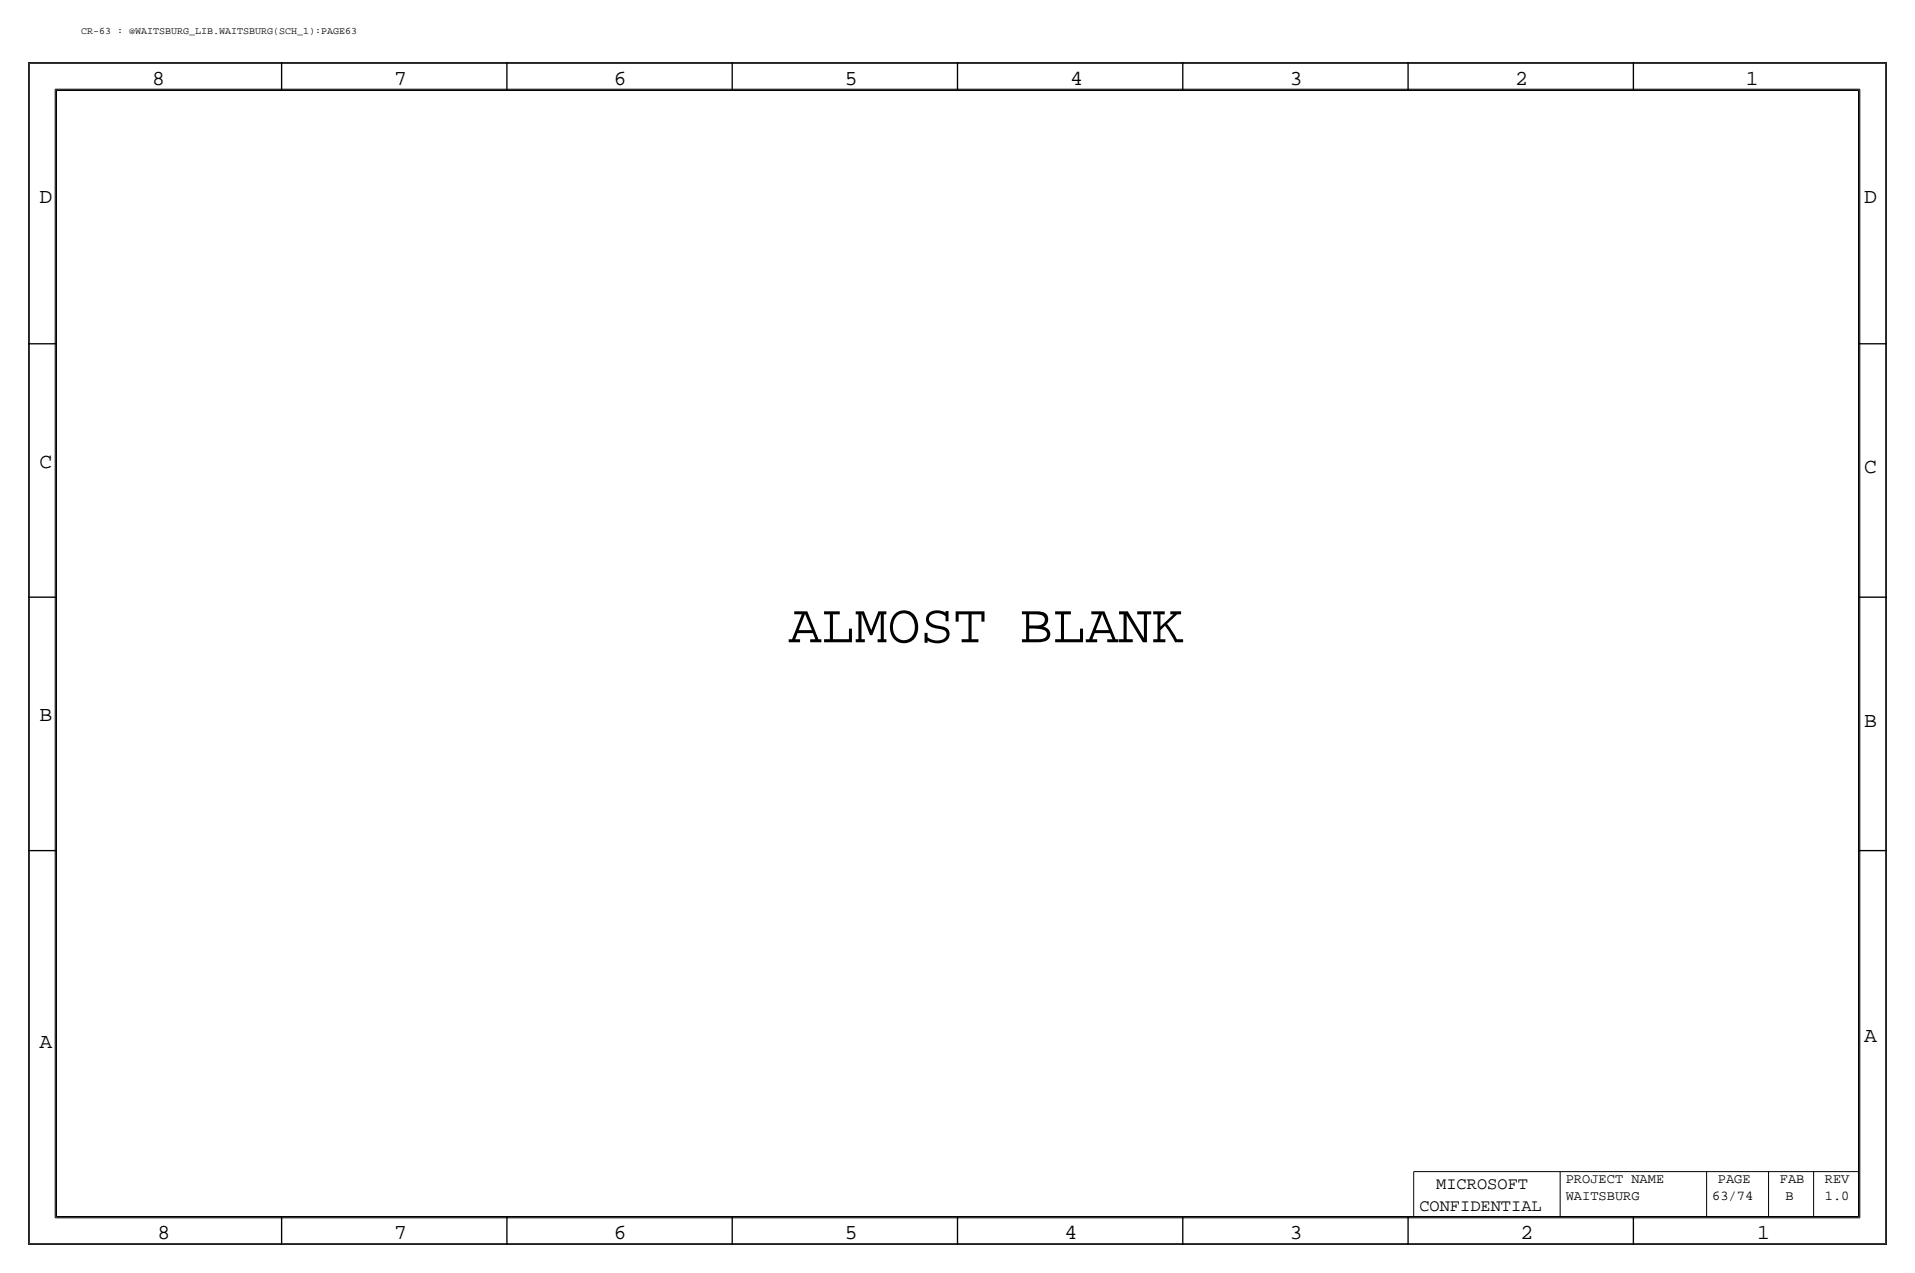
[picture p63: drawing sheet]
<svg xmlns="http://www.w3.org/2000/svg" width="432mm" height="287mm" viewBox="0 0 432 287" stroke-linecap="round" stroke-linejoin="round" font-family="sans-serif">
<defs><g id="words">
<text font-size="12.4" x="177.8" y="144.8">ALMOST BLANK</text>
<g font-size="4.8">
<text x="34.3" y="19.1">8</text>
<text x="88.9" y="19.1">7</text>
<text x="138.4" y="19.1">6</text>
<text x="190.5" y="19.1">5</text>
<text x="241.3" y="19.1">4</text>
<text x="290.8" y="19.1">3</text>
<text x="341.6" y="19.1">2</text>
<text x="393.7" y="19.1">1</text>
<text x="8.9" y="45.8">D</text>
<text x="420.4" y="45.8">D</text>
<text x="8.9" y="105.5">C</text>
<text x="420.4" y="106.7">C</text>
<text x="8.9" y="162.6">B</text>
<text x="420.4" y="163.9">B</text>
<text x="8.9" y="236.3">A</text>
<text x="420.4" y="235">A</text>
<text x="35.5" y="279.4">8</text>
<text x="88.9" y="279.4">7</text>
<text x="138.4" y="279.4">6</text>
<text x="190.5" y="279.4">5</text>
<text x="240" y="279.4">4</text>
<text x="290.8" y="279.4">3</text>
<text x="342.9" y="279.4">2</text>
<text x="396.2" y="279.4">1</text>
</g>
<g font-size="3.8">
<text x="323.9" y="268">MICROSOFT</text>
<text x="320" y="273.1">CONFIDENTIAL</text>
</g>
<g font-size="3.1">
<text x="353.1" y="266.8">PROJECT NAME</text>
<text x="387.3" y="266.8">PAGE</text>
<text x="401.3" y="266.8">FAB</text>
<text x="411.5" y="266.8">REV</text>
<text x="353.1" y="270.6">WAITSBURG</text>
<text x="386.1" y="270.6">63/74</text>
<text x="402.6" y="270.6">B</text>
<text x="411.5" y="270.6">1.0</text>
</g>
<text font-size="2.3" x="18.3" y="7.7">CR-63 : @WAITSBURG_LIB.WAITSBURG(SCH_1):PAGE63</text>
</g></defs>
<g fill="none" stroke="#000" stroke-width=".3">
<path d="M6.3 14v266.7zM6.4 14h419zM63.5 14v6.4zM114.3 14v6.4zM165.1 14v6.4zM215.9 14v6.4zM266.7 14v6.4zM317.5 14v6.4zM368.3 14v6.4zM425.4 14v266.7zM12.7 20.4h406.4zM12.7 20.4v254z"/>
<path d="M419.1 20.4v254zM6.3 77.5h6.4zM419.1 77.5h6.3zM6.3 134.7h6.4zM419.1 134.7h6.3zM6.3 191.8h6.4zM419.1 191.8h6.3zM12.7 274.4h406.4zM63.5 274.4v6.3zM114.3 274.4v6.3zM165.1 274.4v6.3zM215.9 274.4v6.3z"/>
<path d="M266.7 274.4v6.3zM317.5 274.4v6.3zM368.3 274.4v6.3zM6.4 280.7h419z"/>
</g>
<g fill="none" stroke="#000" stroke-width=".23">
<path d="M6.6 14.3h418.6zM6.6 14.3v266.2zM425.2 14.3v266.2zM12.4 20.1v254.5zM12.4 20.1h407zM419.4 20.1v254.5zM12.4 274.6h407zM318.8 264.2v10.2zM318.8 264.2h100.3zM351.8 264.2v10.2zM384.8 264.2v10.2zM398.8 264.2v10.2z"/>
<path d="M408.9 264.2v10.2zM6.6 280.5h418.6z"/>
</g>
<use href="#words"/>
</svg>
